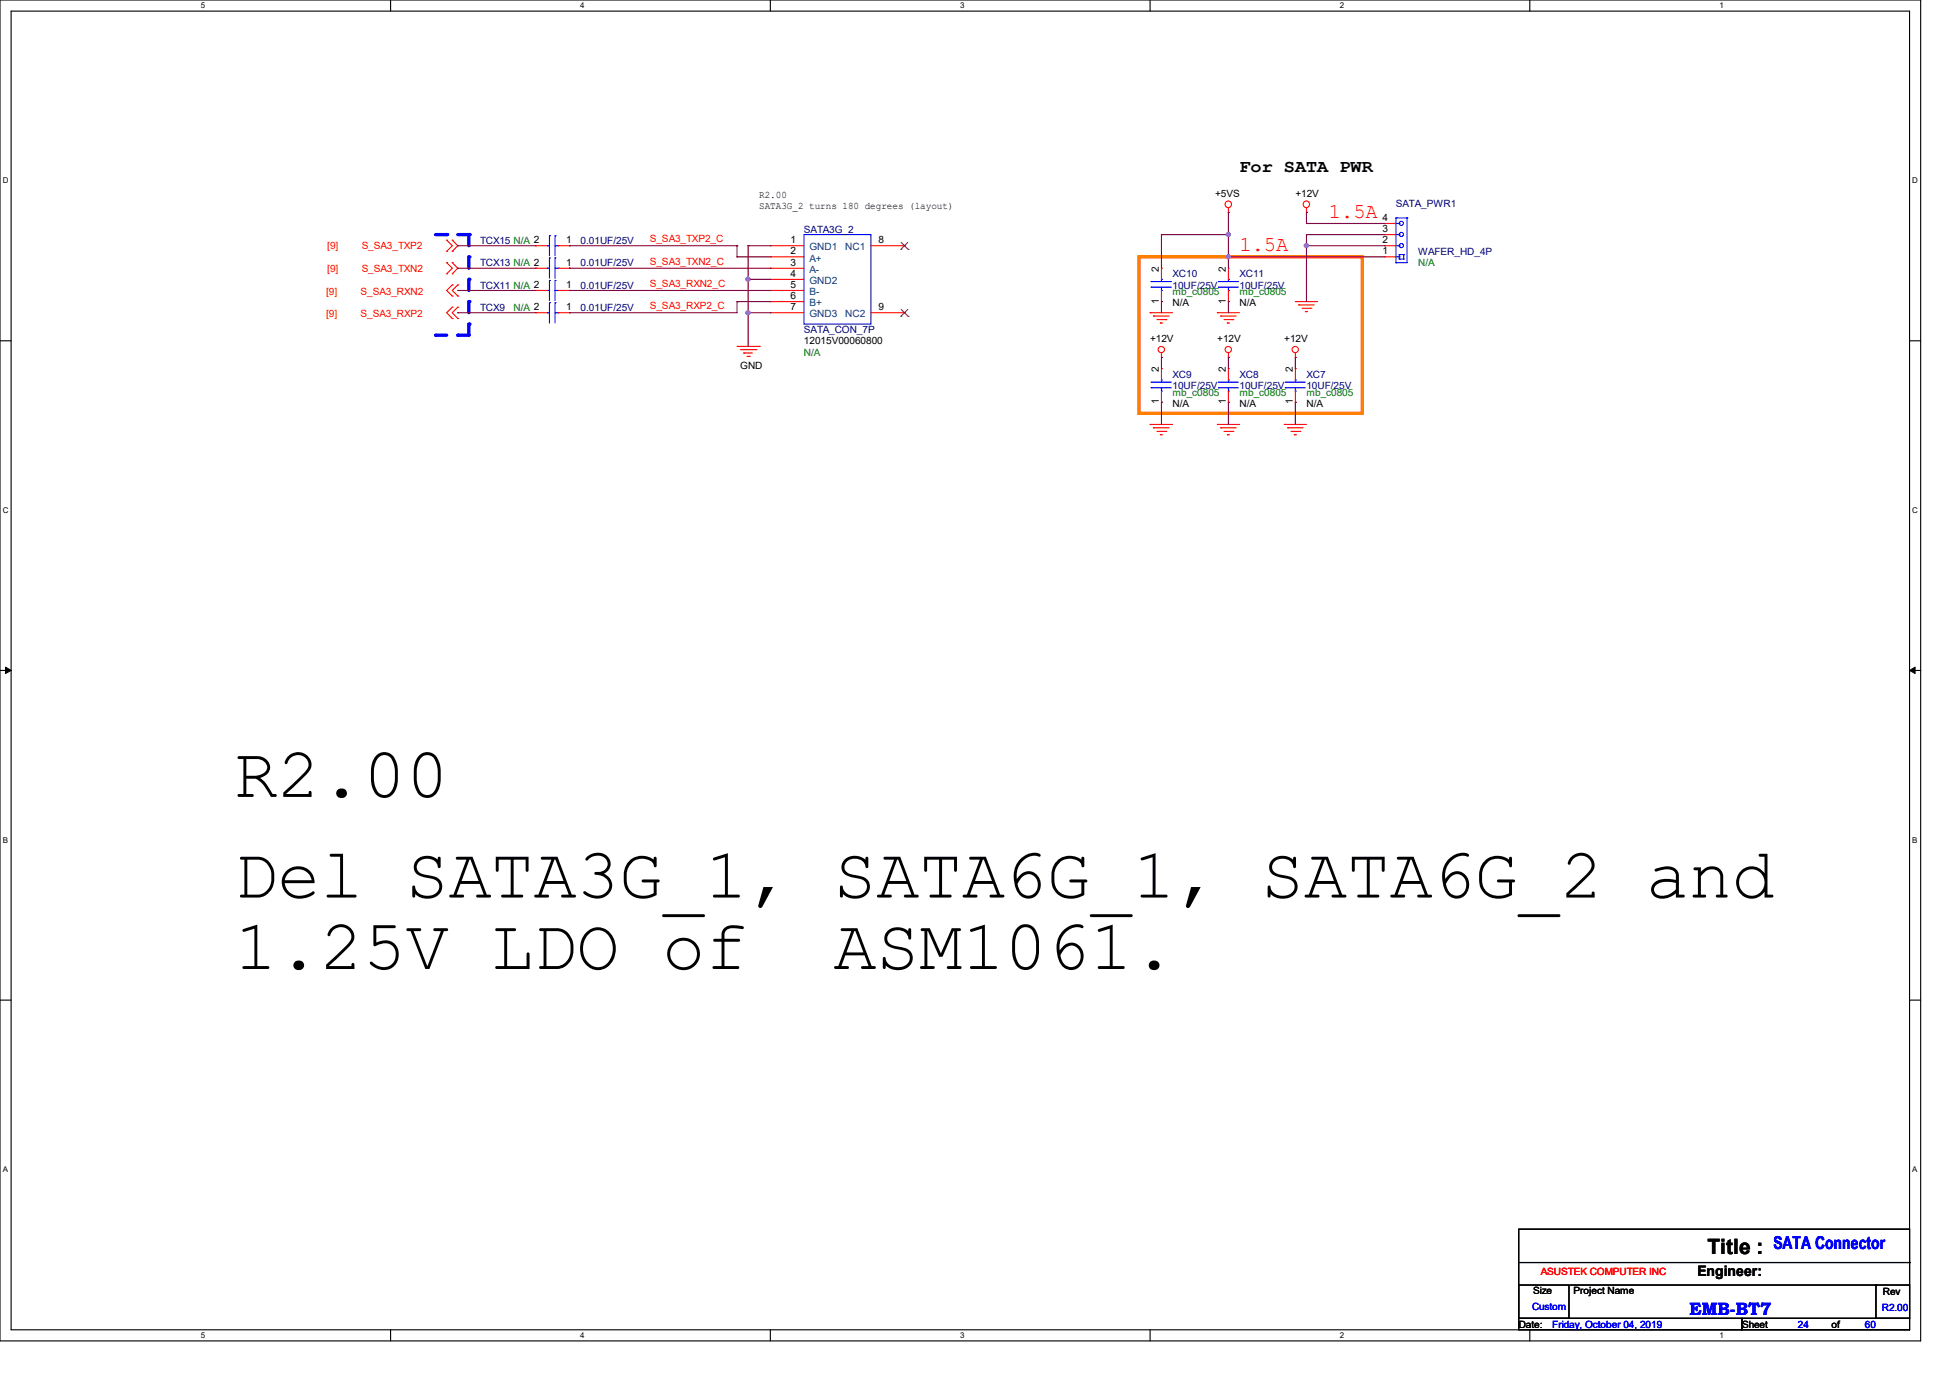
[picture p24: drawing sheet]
<svg xmlns="http://www.w3.org/2000/svg" width="297mm" height="210mm" viewBox="0 0 297 210" stroke-linecap="round" stroke-linejoin="round" font-family="sans-serif">
<defs><g id="words">
<g font-size="10.9">
<text x="35.7" y="121.4">R2.00</text>
<text x="35.7" y="136.7">Del SATA3G_1, SATA6G_1, SATA6G_2 and</text>
<text x="35.7" y="147.6">1.25V LDO of</text>
<text x="127" y="147.6">ASM1061.</text>
</g>
<g font-size="3.2" fill="#f00">
<text x="202.5" y="33.1">1.5A</text>
<text x="188.9" y="38.3">1.5A</text>
</g>
<text font-size="3.2" x="260.2" y="191">Title :</text>
<text font-size="2.7" x="188.9" y="26.1">For SATA PWR</text>
<g font-size="2.7" fill="#00f">
<text x="270.3" y="190.2">SATA Connector</text>
<text x="257.5" y="200.3">EMB-BT7</text>
</g>
<text font-size="2.2" x="258.7" y="194.4">Engineer:</text>
<g font-size="1.5">
<text x="185.2" y="30">+5VS</text>
<text x="197.4" y="30">+12V</text>
<text x="115.7" y="31.8">SATA3G_2 turns 180 degrees (layout)</text>
<text x="115.7" y="30.1">R2.00</text>
<text x="210.7" y="35.3">3</text>
<text x="210.7" y="33.7">4</text>
<text x="86.3" y="37">1</text>
<text x="86.3" y="40.5">1</text>
<text x="120.5" y="37">1</text>
<text x="120.5" y="38.7">2</text>
<text x="120.5" y="40.5">3</text>
<text x="133.9" y="37">8</text>
<text x="176.6" y="41.4" transform="rotate(-90 176.6 41.4)">2</text>
<text x="186.8" y="41.4" transform="rotate(-90 186.8 41.4)">2</text>
<text x="210.7" y="38.7">1</text>
<text x="210.7" y="37">2</text>
<text x="86.3" y="43.9">1</text>
<text x="86.3" y="47.2">1</text>
<text x="120.5" y="42.2">4</text>
<text x="120.5" y="43.9">5</text>
<text x="120.5" y="45.6">6</text>
<text x="120.5" y="47.2">7</text>
<text x="133.9" y="47.2">9</text>
<text x="176.6" y="46.3" transform="rotate(-90 176.6 46.3)">1</text>
<text x="178.7" y="46.7">N/A</text>
<text x="186.8" y="46.3" transform="rotate(-90 186.8 46.3)">1</text>
<text x="188.9" y="46.7">N/A</text>
<text x="122.5" y="52.5">12015V00060800</text>
<text x="175.3" y="52.1">+12V</text>
<text x="185.5" y="52.1">+12V</text>
<text x="195.7" y="52.1">+12V</text>
<text x="112.8" y="56.2">GND</text>
<text x="176.6" y="56.7" transform="rotate(-90 176.6 56.7)">2</text>
<text x="186.8" y="56.7" transform="rotate(-90 186.8 56.7)">2</text>
<text x="197" y="56.7" transform="rotate(-90 197 56.7)">2</text>
<text x="176.6" y="61.6" transform="rotate(-90 176.6 61.6)">1</text>
<text x="178.7" y="62">N/A</text>
<text x="186.8" y="61.6" transform="rotate(-90 186.8 61.6)">1</text>
<text x="188.9" y="62">N/A</text>
<text x="197" y="61.6" transform="rotate(-90 197 61.6)">1</text>
<text x="199.1" y="62">N/A</text>
<text x="233.6" y="197.1">Size</text>
<text x="239.8" y="197.1">Project Name</text>
<text x="286.9" y="197.3">Rev</text>
<text x="231.4" y="202.2">Date:</text>
<text x="265.5" y="202.2">Sheet</text>
<text x="279.1" y="202.2">of</text>
</g>
<g font-size="1.5" fill="#000080">
<text x="122.5" y="35.4">SATA3G_2</text>
<text x="212.7" y="31.5">SATA_PWR1</text>
<text x="73.2" y="37.1">TCX15 N/A 2</text>
<text x="73.2" y="40.5">TCX13 N/A 2</text>
<text x="88.5" y="37.1">0.01UF/25V</text>
<text x="88.5" y="40.5">0.01UF/25V</text>
<text x="216.1" y="38.8">WAFER_HD_4P</text>
<text x="73.2" y="43.9">TCX11 N/A 2</text>
<text x="73.2" y="47.3">TCX9</text>
<text x="88.5" y="43.9">0.01UF/25V</text>
<text x="88.5" y="47.3">0.01UF/25V</text>
<text x="178.7" y="42.2">XC10</text>
<text x="178.7" y="43.9">10UF/25V</text>
<text x="188.9" y="42.2">XC11</text>
<text x="188.9" y="43.9">10UF/25V</text>
<text x="122.5" y="50.8">SATA_CON_7P</text>
<text x="178.7" y="57.5">XC9</text>
<text x="178.7" y="59.3">10UF/25V</text>
<text x="188.9" y="57.5">XC8</text>
<text x="188.9" y="59.3">10UF/25V</text>
<text x="199.1" y="57.5">XC7</text>
<text x="199.1" y="59.3">10UF/25V</text>
</g>
<g font-size="1.5" fill="#f00">
<text x="49.9" y="38">[9]</text>
<text x="49.9" y="41.4">[9]</text>
<text x="55.1" y="38">S_SA3_TXP2</text>
<text x="55.1" y="41.4">S_SA3_TXN2</text>
<text x="99" y="40.3">S_SA3_TXN2_C</text>
<text x="99" y="36.9">S_SA3_TXP2_C</text>
<text x="49.7" y="45">[9]</text>
<text x="54.9" y="45">S_SA3_RXN2</text>
<text x="99" y="43.7">S_SA3_RXN2_C</text>
<text x="99" y="47.1">S_SA3_RXP2_C</text>
<text x="49.7" y="48.3">[9]</text>
<text x="54.9" y="48.3">S_SA3_RXP2</text>
<text x="234.8" y="194.2">ASUSTEK COMPUTER INC</text>
</g>
<g font-size="1.5" fill="#004080">
<text x="123.4" y="38.1">GND1</text>
<text x="123.4" y="39.8">A+</text>
<text x="123.4" y="41.6">A-</text>
<text x="128.8" y="38.1">NC1</text>
<text x="123.4" y="43.3">GND2</text>
<text x="123.4" y="45">B-</text>
<text x="123.4" y="46.7">B+</text>
<text x="123.4" y="48.3">GND3</text>
<text x="128.8" y="48.3">NC2</text>
</g>
<g font-size="1.5" fill="#008000">
<text x="216.1" y="40.5">N/A</text>
<text x="78.3" y="47.3">N/A 2</text>
<text x="178.7" y="45">mb_c0805</text>
<text x="188.9" y="45">mb_c0805</text>
<text x="122.5" y="54.1">N/A</text>
<text x="178.7" y="60.3">mb_c0805</text>
<text x="188.9" y="60.3">mb_c0805</text>
<text x="199.1" y="60.3">mb_c0805</text>
</g>
<g font-size="1.5" fill="#00f">
<text x="233.5" y="199.5">Custom</text>
<text x="236.6" y="202.2">Friday, October 04, 2019</text>
<text x="274" y="202.2">24</text>
<text x="284.2" y="202.2">60</text>
<text x="286.8" y="199.6">R2.00</text>
</g>
<g font-size="1.2">
<text x="30.6" y="1.3">5</text>
<text x="88.4" y="1.3">4</text>
<text x="146.3" y="1.3">3</text>
<text x="204.2" y="1.3">2</text>
<text x="262" y="1.3">1</text>
<text x=".4" y="27.9">D</text>
<text x="291.4" y="27.9">D</text>
<text x=".4" y="78.1">C</text>
<text x="291.4" y="78.1">C</text>
<text x=".4" y="128.3">B</text>
<text x="291.4" y="128.3">B</text>
<text x=".4" y="178.5">A</text>
<text x="291.4" y="178.5">A</text>
<text x="30.6" y="203.8">5</text>
<text x="88.4" y="203.8">4</text>
<text x="146.3" y="203.8">3</text>
<text x="204.2" y="203.8">2</text>
<text x="262" y="203.8">1</text>
</g>
</g></defs>
<path d="M0 0h292.7v204.2h-292.7zM1.7 1.7h289.3v200.8h-289.3z" fill="none" stroke="#000" stroke-width=".17"/>
<g fill="#fff">
<path d="M30.6 .2h.6v1.3h-.6z"/>
<path d="M30.6 202.7h.6v1.3h-.6z"/>
</g>
<path d="M59.5 0v1.7M59.5 202.5v1.7" fill="none" stroke="#000" stroke-width=".17"/>
<g fill="#fff">
<path d="M88.4 .2h.7v1.3h-.7z"/>
<path d="M88.4 202.7h.7v1.3h-.7z"/>
</g>
<path d="M117.4 0v1.7M117.4 202.5v1.7" fill="none" stroke="#000" stroke-width=".17"/>
<g fill="#fff">
<path d="M146.3 .2h.6v1.3h-.6z"/>
<path d="M146.3 202.7h.6v1.3h-.6z"/>
</g>
<path d="M175.3 0v1.7M175.3 202.5v1.7" fill="none" stroke="#000" stroke-width=".17"/>
<g fill="#fff">
<path d="M204.2 .2h.6v1.3h-.6z"/>
<path d="M204.2 202.7h.6v1.3h-.6z"/>
</g>
<path d="M233.1 0v1.7M233.1 202.5v1.7" fill="none" stroke="#000" stroke-width=".17"/>
<g fill="#fff">
<path d="M262 .2h.7v1.3h-.7z"/>
<path d="M262 202.7h.7v1.3h-.7z"/>
<path d="M.4 26.8h.9v1.4h-.9z"/>
<path d="M291.4 26.8h.9v1.4h-.9z"/>
<path d="M.4 77h.9v1.4h-.9z"/>
<path d="M291.4 77h.9v1.4h-.9z"/>
</g>
<path d="M0 51.9h1.7M291 51.9h1.7" fill="none" stroke="#000" stroke-width=".17"/>
<g fill="#fff">
<path d="M.4 127.2h.8v1.4h-.8z"/>
<path d="M291.4 127.2h.8v1.4h-.8z"/>
</g>
<path d="M0 102.1h1.7M291 102.1h1.7" fill="none" stroke="#000" stroke-width=".17"/>
<path d="M.8 101.6l.9 .5-.9 .5zM291 102.1l.8-.5v1z" fill="#000" stroke="#000" stroke-width=".15"/>
<g fill="#fff">
<path d="M.4 177.4h.8v1.4h-.8z"/>
<path d="M291.4 177.4h.8v1.4h-.8z"/>
</g>
<path d="M0 152.3h1.7M291 152.3h1.7" fill="none" stroke="#000" stroke-width=".17"/>
<path d="M69.8 35.7h1.7" fill="none" stroke="#00f" stroke-width=".51"/>
<circle cx="71.5" cy="35.7" r=".25" fill="#00f"/>
<path d="M71.5 49.4v1.7" fill="none" stroke="#00f" stroke-width=".51"/>
<circle cx="71.5" cy="49.4" r=".25" fill="#00f"/>
<path d="M71.5 45.9v1.7" fill="none" stroke="#00f" stroke-width=".51"/>
<circle cx="71.5" cy="45.9" r=".25" fill="#00f"/>
<path d="M66.4 51.1h1.7" fill="none" stroke="#00f" stroke-width=".51"/>
<circle cx="66.4" cy="51.1" r=".25" fill="#00f"/>
<path d="M66.4 35.7h1.7" fill="none" stroke="#00f" stroke-width=".51"/>
<circle cx="68.1" cy="35.7" r=".25" fill="#00f"/>
<path d="M69.8 51.1h1.7" fill="none" stroke="#00f" stroke-width=".51"/>
<circle cx="69.8" cy="51.1" r=".25" fill="#00f"/>
<path d="M71.5 39.1v1.8" fill="none" stroke="#00f" stroke-width=".51"/>
<circle cx="71.5" cy="39.1" r=".25" fill="#00f"/>
<path d="M71.5 42.5v1.7" fill="none" stroke="#00f" stroke-width=".51"/>
<circle cx="71.5" cy="42.5" r=".25" fill="#00f"/>
<path d="M71.5 35.7v1.7" fill="none" stroke="#00f" stroke-width=".51"/>
<circle cx="71.5" cy="35.7" r=".25" fill="#00f"/>
<path d="M173.6 39.1h34v23.8h-34z" fill="none" stroke="#ff8000" stroke-width=".51"/>
<g fill="none" stroke="#f00" stroke-width=".17">
<path d="M68.1 36.6h.1M68.1 38.3h.1M68.1 36.6l.8 .8-.8 .9M68.9 38.3h.1M68.9 36.6h.1M68.9 36.6l.9 .8-.9 .9M81.7 37.4h.1M81.7 37.4h1.7M85.1 37.4h1.7M86.8 37.4h.1M117.4 37.4h.1M117.4 39.1h.1"/>
<path d="M117.4 37.4h5.1M117.4 39.1h5.1M132.7 37.4h5.1M137.8 37.4h.1M187.2 32.3h.1M187.2 31.7v.6M199.1 32.3h.1M199.1 31.7v.6M211 39.1h.1M211 37.4h.1M211 35.7h.1M211 34h.1"/>
<path d="M211 37.4h1.7M211 39.1h1.7M211 35.7h1.7M211 34h1.7M68.1 40h.1M68.1 41.7h.1M68.1 40l.8 .9-.8 .8M68.9 43.4h.1M68.9 45.1h.1M68.9 46.8h.1M68.9 48.5h.1M68.9 41.7h.1"/>
<path d="M68.9 40h.1M68.9 43.4l-.8 .8 .8 .9M68.9 46.8l-.8 .8 .8 .9M68.9 40l.9 .9-.9 .8M69.8 43.4h.1M69.8 45.1h.1M69.8 46.8h.1M69.8 48.5h.1M69.8 43.4l-.9 .8 .9 .9M69.8 46.8l-.9 .8 .9 .9M81.7 44.2h.1M81.7 47.6h.1"/>
<path d="M81.7 40.9h.1M81.7 47.6h1.7M81.7 44.2h1.7M81.7 40.9h1.7M85.1 47.6h1.7M85.1 44.2h1.7M85.1 40.9h1.7M86.8 44.2h.1M86.8 47.6h.1M86.8 40.9h.1M112.3 52.7h3.4M112.8 53.3h2.4"/>
<path d="M113.3 53.8h.1M113.3 53.8h1.4M113.8 54.3h.4M114.2 54.3h.1M115.2 53.3h.1M115.7 52.7h.1M117.4 40.9h.1M117.4 42.5h.1M117.4 44.2h.1M117.4 45.9h.1M117.4 47.6h.1M117.4 45.9h5.1"/>
<path d="M117.4 47.6h5.1M117.4 44.2h5.1M117.4 40.9h5.1M117.4 42.5h5.1M132.7 47.6h5.1M137.8 47.6h.1M175.3 47.6h.1M175.3 47.6h3.4M175.8 48.1h.1M175.8 48.1h2.4M176.3 48.7h1.4M176.8 49.2h.1"/>
<path d="M176.8 49.2h.4M177 54.4h.1M177 56.1h.1M177 45.9h.1M177 40.9h.1M177 40.9v1.6M177 44.2v1.7M177 53.8v.6M177 56.1v1.8M177 59.6v1.7M177.7 48.7h.1M185.5 47.6h.1"/>
<path d="M185.5 47.6h3.4M186 48.1h.1M186 48.1h2.4M186.5 48.7h1.4M187 49.2h.1M187 49.2h.4M187.2 54.4h.1M187.2 56.1h.1M187.2 45.9h.1M187.2 40.9h.1M187.2 40.9v1.6M187.2 44.2v1.7"/>
<path d="M187.2 53.8v.6M187.2 56.1v1.8M187.2 59.6v1.7M187.9 48.7h.1M197.4 45.9h.1M197.4 54.4h.1M197.4 56.1h.1M197.4 45.9h3.4M197.4 53.8v.6M197.4 56.1v1.8M197.4 59.6v1.7M197.9 46.4h.1"/>
<path d="M197.9 46.4h2.4M198.4 46.9h1.4M198.9 47.5h.1M198.9 47.5h.4M199.8 46.9h.1M175.3 64.6h.1M175.3 64.6h3.4M175.8 65.2h.1M175.8 65.2h2.4M176.3 65.7h1.4M176.8 66.2h.1M176.8 66.2h.4"/>
<path d="M177 61.3h.1M177.7 65.7h.1M185.5 64.6h.1M185.5 64.6h3.4M186 65.2h.1M186 65.2h2.4M186.5 65.7h1.4M187 66.2h.1M187 66.2h.4M187.2 61.3h.1M187.9 65.7h.1M195.7 64.6h.1"/>
<path d="M195.7 64.6h3.4M196.2 65.2h.1M196.2 65.2h2.4M196.7 65.7h1.4M197.2 66.2h.1M197.2 66.2h.4M197.4 61.3h.1M198.1 65.7h.1"/>
<circle cx="187.2" cy="31.1" r=".5"/>
<circle cx="199.1" cy="31.1" r=".5"/>
<circle cx="177" cy="53.2" r=".48"/>
<circle cx="187.2" cy="53.2" r=".48"/>
<circle cx="197.4" cy="53.2" r=".48"/>
</g>
<path d="M231.4 187.2h59.6v13.6h-59.6zM231.4 195.7h7.7v5.1h-7.7zM231.4 192.3h59.6M239.3 195.7h46.6M285.9 195.7h5.1v5.1h-5.1zM285.9 195.7h.1M291 192.3h.1M231.4 200.8h34.1v1.7h-34.1zM265.5 200.8h25.5v1.7h-25.5z" fill="none" stroke="#000" stroke-width=".17"/>
<g fill="none" stroke="#00f" stroke-width=".17">
<path d="M83.4 37.4h.1M83.4 37.4h.3M83.7 35.9h.1M83.7 39.3h.1M83.7 35.9v3M83.7 39.3v3.1M84.6 35.9h.1M84.6 39.3h.1M84.6 35.9v3M84.6 39.3v3.1M84.6 37.4h.5M85.1 37.4h.1"/>
<path d="M122.5 35.7h10.2v13.7h-10.2zM212.7 33.2h.1M212.7 37.4h.5M212.7 33.2h1.7M212.7 33.2v6.8M212.7 39.1h.5M212.7 35.7h.5M212.7 34h.5M213.2 39.5h.1M213.2 38.8h.1M213.2 39.1h.1M213.2 37.4h.1"/>
<path d="M213.2 35.7h.1M213.2 34h.1M213.2 39.5h.7M213.2 38.8v.7M213.2 38.8h.7M213.9 39.5h.1M213.9 38.8h.1M213.9 38.8v.7M214.4 33.2h.1M214.4 33.2v6.8h-1.7M83.4 44.2h.1M83.4 47.6h.1"/>
<path d="M83.4 40.9h.1M83.4 44.2h.3M83.4 47.6h.3M83.4 40.9h.3M83.7 42.7h.1M83.7 46.1h.1M83.7 42.7v3.1M83.7 46.1v3.1M84.6 42.7h.1M84.6 46.1h.1M84.6 42.7v3.1M84.6 46.1v3.1"/>
<path d="M84.6 44.2h.5M84.6 47.6h.5M84.6 40.9h.5M85.1 44.2h.1M85.1 47.6h.1M85.1 40.9h.1M175.4 59.1h.1M175.4 58.2h.1M175.4 43.7h.1M175.4 42.9h.1M175.4 59.1h3.1M175.4 58.2h3.1"/>
<path d="M175.4 43.7h3.1M175.4 42.9h3.1M177 59.6h.1M177 57.9h.1M177 44.2h.1M177 42.5h.1M177 42.5v.4M177 43.7v.5M177 57.9v.3M177 59.1v.5M185.7 59.1h.1M185.7 58.2h.1"/>
<path d="M185.7 43.7h.1M185.7 42.9h.1M185.7 59.1h3M185.7 58.2h3M185.7 43.7h3M185.7 42.9h3M187.2 59.6h.1M187.2 57.9h.1M187.2 44.2h.1M187.2 42.5h.1M187.2 42.5v.4M187.2 43.7v.5"/>
<path d="M187.2 57.9v.3M187.2 59.1v.5M195.9 59.1h.1M195.9 58.2h.1M195.9 59.1h3M195.9 58.2h3M197.4 59.6h.1M197.4 57.9h.1M197.4 57.9v.3M197.4 59.1v.5M212.7 40h.1"/>
<circle cx="213.6" cy="34" r=".32"/>
<circle cx="213.6" cy="35.7" r=".32"/>
<circle cx="213.6" cy="37.4" r=".32"/>
</g>
<path d="M137.3 38h.1M137.3 36.9l1.1 1.1M138.3 36.9l-1 1.1M138.4 38h.1M137.3 48.2h.1M137.3 47.1l1.1 1.1M138.3 47.1l-1 1.1M138.4 48.2h.1" fill="none" stroke="#804000" stroke-width=".15"/>
<g fill="none" stroke="#800040" stroke-width=".17">
<path d="M69.8 37.4h.1M69.8 37.4h11.9M86.8 37.4h.1M86.8 37.4h25.5M112.3 39.1h.1M112.3 37.4h.1M112.3 39.1h5.1M112.3 37.4v1.7M114 37.4h.1M114 37.4h3.4M114 37.4v15.3M177 35.7h.1"/>
<path d="M177 35.7v5.2M177 35.7h10.2M187.2 35.7h.1M187.2 32.3h.1M187.2 39.1h.1M187.2 32.3v8.6M187.2 39.1h23.8M199.1 32.3h.1M199.1 34h.1M199.1 37.4h.1M199.1 35.7h.1M199.1 32.3v1.7"/>
<path d="M199.1 35.7v10.2M199.1 34h11.9M199.1 37.4h11.9M199.1 35.7h11.9M69.8 40.9h.1M69.8 47.6h.1M69.8 44.2h.1M69.8 40.9h11.9M69.8 44.2h11.9M69.8 47.6h11.9M86.8 40.9h.1M86.8 44.2h.1"/>
<path d="M86.8 47.6h.1M86.8 40.9h30.6M86.8 44.2h30.6M112.3 45.9h.1M112.3 45.9h5.1M112.3 45.9v1.7h-25.5M114 42.5h.1M114 47.6h.1M114 47.6h3.4M114 42.5h3.4M177 54.4h.1M177 45.9h.1"/>
<path d="M177 45.9v1.7M177 54.4v1.7M187.2 45.9h.1M187.2 54.4h.1M187.2 45.9v1.7M187.2 54.4v1.7M197.4 54.4h.1M197.4 54.4v1.7M177 61.3h.1M177 61.3v3.3M187.2 61.3h.1M187.2 61.3v3.3"/>
<path d="M197.4 61.3h.1M197.4 61.3v3.3"/>
</g>
<g fill="#f0f" stroke="#f0f" stroke-width=".17">
<circle cx="187.2" cy="35.7" r=".31"/>
<circle cx="187.2" cy="39.1" r=".31"/>
<circle cx="114" cy="47.6" r=".31"/>
<circle cx="199.1" cy="37.4" r=".31"/>
<circle cx="114" cy="42.5" r=".31"/>
</g>
<use href="#words"/>
</svg>
